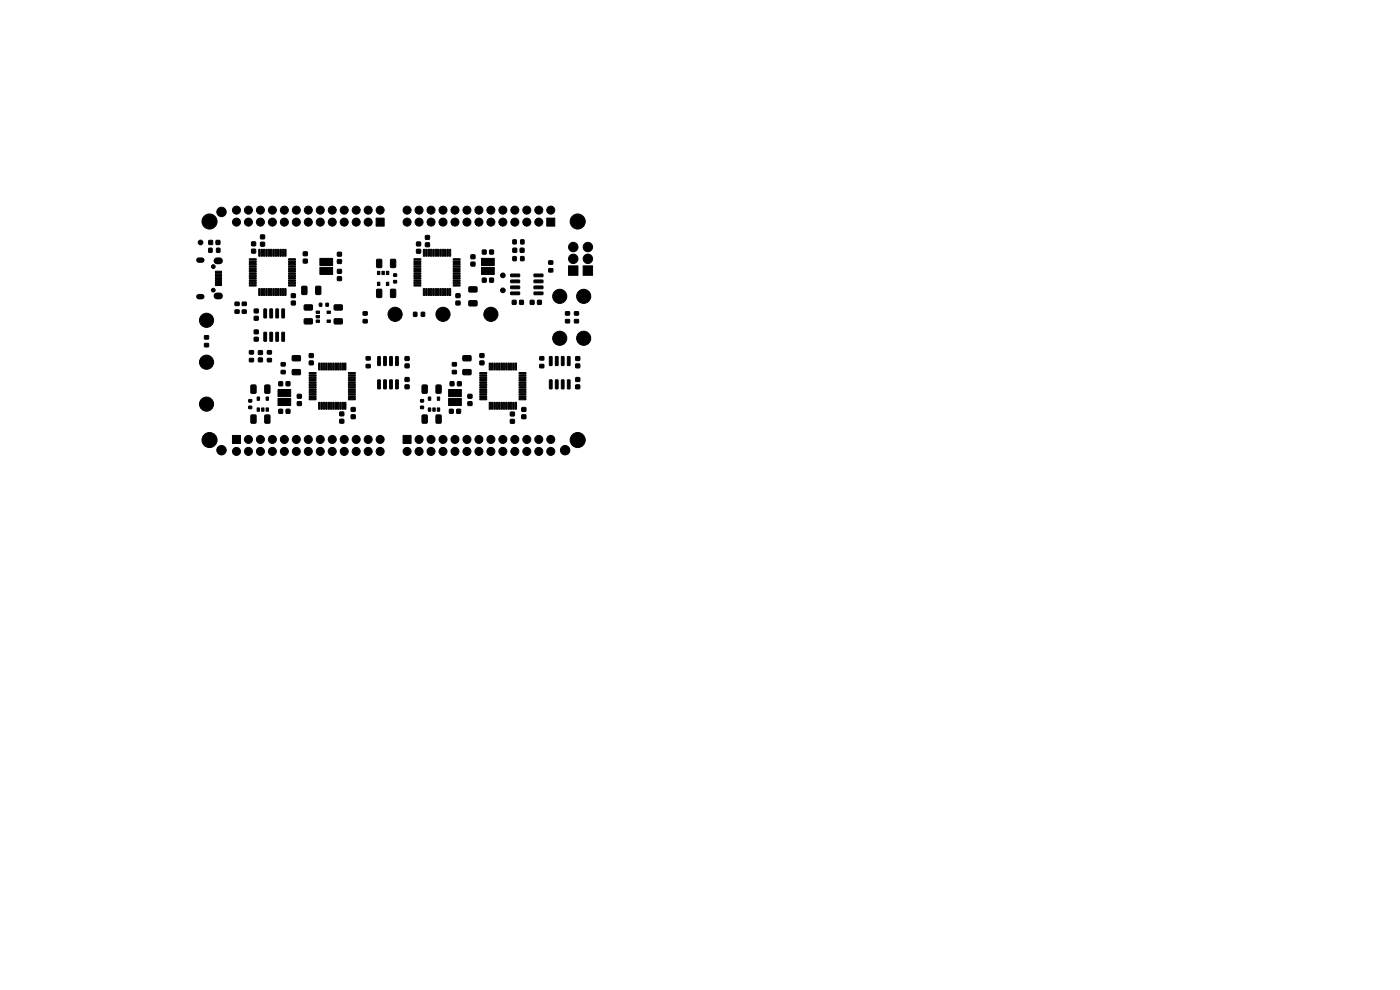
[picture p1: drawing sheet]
<svg xmlns="http://www.w3.org/2000/svg" width="297mm" height="210mm" viewBox="0 0 297 210" stroke-linecap="round" stroke-linejoin="round" font-family="sans-serif">
<g fill="#000" stroke="#000" stroke-width=".21">
<path d="M44.3 51h.8v.8h-.8zM44.3 52.7h.7v.8h-.7zM45.7 57.5h1.3v.5h-1.3zM45.7 58.2h1.3v.4h-1.3zM45.7 58.8h1.3v.5h-1.3zM45.7 59.5h1.3v.4h-1.3zM45.9 51h.7v.8h-.7zM45.9 52.7h.7v.8h-.7zM53.4 52.9h.8v.8h-.8zM53.4 51.3h.8v.8h-.8zM52.9 54.9h1.4l.1 .2-1.4 .1zM52.9 55.4h1.4l.1 .2-1.4 .1z"/>
<path d="M52.9 55.9h1.4l.1 .2-1.4 .1zM52.9 56.4h1.4l.1 .2-1.4 .1zM52.9 56.9h1.4l.1 .2-1.4 .1zM52.9 57.4h1.4l.1 .2-1.4 .1zM52.9 57.9h1.4l.1 .2-1.4 .1zM52.9 58.4h1.4l.1 .2-1.4 .1zM52.9 58.9h1.4l.1 .2-1.4 .1zM52.9 59.4h1.4l.1 .2-1.4 .1zM54.9 52.9l.3 .1-.1 1.4-.2-.1zM55.3 51.4h.8v.8h-.8zM55.3 49.9h.8v.7h-.8zM55.4 52.9l.3 .1-.1 1.4-.2-.1z"/>
<path d="M55.9 52.9l.3 .1-.1 1.4-.2-.1zM56.4 52.9l.3 .1-.1 1.4-.2-.1zM56.9 52.9l.3 .1-.1 1.4-.2-.1zM57.4 52.9l.3 .1-.1 1.4-.2-.1zM57.9 52.9l.3 .1-.1 1.4-.2-.1zM58.4 52.9l.3 .1-.1 1.4-.2-.1zM58.9 52.9l.3 .1-.1 1.4-.2-.1zM59.4 52.9l.3 .1-.1 1.4-.2-.1zM59.9 52.9l.3 .1-.1 1.4-.2-.1zM60.4 52.9l.3 .1-.1 1.4-.2-.1zM61.2 59.4h1.4l.1 .2-1.4 .1zM61.2 58.9h1.4l.1 .2-1.4 .1z"/>
<path d="M61.2 58.4h1.4l.1 .2-1.4 .1zM61.2 57.9h1.4l.1 .2-1.4 .1zM61.2 57.4h1.4l.1 .2-1.4 .1zM61.2 56.9h1.4l.1 .2-1.4 .1zM61.2 56.4h1.4l.1 .2-1.4 .1zM61.2 55.9h1.4l.1 .2-1.4 .1zM61.2 55.4h1.4l.1 .2-1.4 .1zM61.2 54.9h1.4l.1 .2-1.4 .1zM64.4 55h.8v.8h-.8zM64.4 53.5h.8v.7h-.8zM67.9 56.7h2.7v1.5h-2.7zM67.9 54.8h2.7v1.5h-2.7z"/>
<path d="M71.6 58.7h.8v.8h-.8zM71.6 57.2h.8v.7h-.8zM71.6 53.5h.8v.8h-.8zM71.6 55.1h.8v.8h-.8zM79.8 46.3h1.7v1.7h-1.7zM80.1 57.5h.5v.7h-.5zM80.1 59.9h.5v.7h-.5zM79.9 55.1l.9-.1 .2 .1v1.4l-.1 .3h-.8l-.2-.2zM81 57.5h.5v.7h-.5zM82 57.5h.5v.7h-.5zM82 59.9h.5v.7h-.5zM83.5 58.1h.6v.5h-.6z"/>
<path d="M82.9 55.1l.8-.1 .2 .1 .1 1.4-.2 .3h-.7l-.3-.2zM88.4 52.9h.8v.8h-.8zM88.4 51.4h.8v.7h-.8zM87.8 54.9h1.4l.1 .2-1.4 .1zM87.8 55.4h1.4l.1 .2-1.4 .1zM87.8 55.9h1.4l.1 .2-1.4 .1zM87.8 56.4h1.4l.1 .2-1.4 .1zM87.8 56.9h1.4l.1 .2-1.4 .1zM87.8 57.4h1.4l.1 .2-1.4 .1zM87.8 57.9h1.4l.1 .2-1.4 .1zM87.8 58.4h1.4l.1 .2-1.4 .1zM87.8 58.9h1.4l.1 .2-1.4 .1z"/>
<path d="M87.8 59.4h1.4l.1 .2-1.4 .1zM89.8 52.9l.3 .1-.1 1.4-.2-.1zM90.3 51.5h.8v.8h-.8zM90.3 50h.8v.8h-.8zM90.3 52.9l.3 .1-.1 1.4-.2-.1zM90.8 52.9l.3 .1-.1 1.4-.2-.1zM91.3 52.9l.3 .1-.1 1.4-.2-.1zM91.8 52.9l.3 .1-.1 1.4-.2-.1zM92.3 52.9l.3 .1-.1 1.4-.2-.1zM92.8 52.9l.3 .1-.1 1.4-.2-.1zM93.3 52.9l.3 .1-.1 1.4-.2-.1zM93.8 52.9l.3 .1-.1 1.4-.2-.1z"/>
<path d="M94.3 52.9l.3 .1-.1 1.4-.2-.1zM94.8 52.9l.3 .1-.1 1.4-.2-.1zM95.3 52.9l.3 .1-.1 1.4-.2-.1zM96.2 59.4h1.3l.1 .2-1.4 .1zM96.2 58.9h1.3l.1 .2-1.4 .1zM96.2 58.4h1.3l.1 .2-1.4 .1zM96.2 57.9h1.3l.1 .2-1.4 .1zM96.2 57.4h1.3l.1 .2-1.4 .1zM96.2 56.9h1.3l.1 .2-1.4 .1zM96.2 56.4h1.3l.1 .2-1.4 .1zM96.2 55.9h1.3l.1 .2-1.4 .1zM96.2 55.4h1.3l.1 .2-1.4 .1z"/>
<path d="M96.2 54.9h1.3l.1 .2-1.4 .1zM99.9 55.6h.8v.8h-.8zM99.9 54.1h.8v.8h-.8zM102.3 53.1h.8v.8h-.8zM102.3 59h.8v.8h-.8zM103.9 53.1h.8v.8h-.8zM103.9 59h.8v.8h-.8zM102.2 56.7h2.7v1.5h-2.7zM102.2 54.8h2.7v1.5h-2.7zM108.4 58.2l1.8-.1v.5l-1.8 .1zM108.4 59.4h1.8v.5l-1.8 .1zM108.8 50.9h.7v.8h-.7z"/>
<path d="M108.8 54.4h.7v.9h-.7zM108.8 52.7h.8v.8h-.8zM110.5 50.9h.6v.8h-.6zM110.4 52.7h.7v.8h-.7zM110.5 54.4h.6v.9h-.6zM113.3 59.4h1.8l.1 .5-1.8 .1zM113.3 58.2l1.8-.1 .1 .5-1.8 .1zM116 46.3h1.7v1.7h-1.7zM116.4 57h.9v.7h-.9zM116.4 55.3h.9v.7h-.9zM120.6 56.4h2v2h-2zM123.7 56.4h2v2h-2z"/>
<path d="M43.4 72.9h.8v.7h-.8zM43.4 71.2h.8v.7h-.8zM45.7 60.1h1.3v.5h-1.3zM49.9 64.1h.8v.7h-.8zM49.9 65.8h.8v.6h-.8zM51.4 65.8h.8v.6h-.8zM51.4 64.1h.8v.7h-.8zM52.9 76h.9v.7h-.9zM52.9 74.4h.9v.7h-.9zM53.9 67.1h.9v.8h-.9zM53.9 65.6h.9v.8h-.9zM52.9 59.9h1.4l.1 .2-1.4 .1z"/>
<path d="M52.9 60.4h1.4l.1 .2-1.4 .1zM53.9 70h.9v.8h-.9zM53.9 71.6h.9v.7h-.9zM54.8 76h.9v.7h-.9zM54.8 74.4h.9v.8h-.9zM54.9 61.2l.3 .1-.1 1.4-.2-.1zM55.4 61.2l.3 .1-.1 1.4-.2-.1zM55.9 61.2l.3 .1-.1 1.4-.2-.1zM56 65.6h.5v1.8h-.5zM56 70.5l.5 .1v1.8l-.5-.1zM56.4 61.2l.3 .1-.1 1.4-.2-.1zM56.9 61.2l.3 .1-.1 1.4-.2-.1z"/>
<path d="M56.7 74.4h.9v.7h-.9zM56.7 76h.9v.7h-.9zM57.3 65.6h.5l-.1 1.8h-.5zM57.3 70.5l.5 .1-.1 1.8-.5-.1zM57.4 61.2l.3 .1-.1 1.4-.2-.1zM57.9 61.2l.3 .1-.1 1.4-.2-.1zM58.4 61.2l.3 .1-.1 1.4-.2-.1zM58.5 65.6h.6l-.1 1.8h-.5zM58.5 70.5l.6 .1-.1 1.8-.5-.1zM58.9 61.2l.3 .1-.1 1.4-.2-.1zM59.4 61.2l.3 .1-.1 1.4-.2-.1zM59.7 78.6h.8v.7h-.8z"/>
<path d="M59.7 76.9h.8v.7h-.8zM59.9 61.2l.3 .1-.1 1.4-.2-.1zM59.8 65.6h.6l-.1 1.8h-.5zM59.8 70.5l.6 .1-.1 1.8-.5-.1zM60.4 61.2l.3 .1-.1 1.4-.2-.1zM62 78.4h1.6l.2 .2-.1 .8-.2 .1h-1.4l-.1-.2zM62 75.5l1.6-.1 .2 .3-.1 .7-.2 .2h-1.4l-.1-.3zM61.8 62.3h.8v.8h-.8zM61.8 63.9h.8v.8h-.8zM61.2 60.4h1.4l.1 .2-1.4 .1zM61.2 59.9h1.4l.1 .2-1.4 .1zM64.1 60.8l.8-.1 .2 .1v1.4l-.1 .3h-.8l-.2-.2z"/>
<path d="M65.6 79h1.4l.1 .2-1.4 .1zM65.6 79.5h1.4l.1 .2-1.4 .1zM65.6 76.6h.8v.8h-.8zM65.6 75h.8v.8h-.8zM64.6 64.7h1.6l.1 .2v.7l-.2 .2h-1.4l-.2-.3zM64.6 67.7l1.6-.1 .1 .2v.8l-.2 .1h-1.4l-.2-.2zM67 60.8l.8-.1 .3 .1v1.4l-.2 .3h-.7l-.2-.2zM67.1 66h.7v.5h-.7zM67.1 66.9h.7v.5h-.7zM67.1 67.9h.7v.5h-.7zM67.6 77l.3 .1-.1 1.4-.2-.1zM68.1 77l.3 .1-.1 1.4-.2-.1z"/>
<path d="M67.8 64.3h.5v.6h-.5zM68.6 77l.3 .1-.1 1.4-.2-.1zM69.1 77l.3 .1-.1 1.4-.2-.1zM69.4 67.9h.7v.5h-.7zM69.4 66h.7v.5h-.7zM69.6 77l.3 .1-.1 1.4-.2-.1zM69.2 64.3h.5v.6h-.5zM70.1 77l.3 .1-.1 1.4-.2-.1zM70.6 77l.3 .1-.1 1.4-.2-.1zM71.1 77l.3 .1-.1 1.4-.2-.1zM71.6 77l.3 .1-.1 1.4-.2-.1zM72.1 77l.3 .1-.1 1.4-.2-.1z"/>
<path d="M70.9 64.7h1.6l.2 .2-.1 .7-.2 .2h-1.4l-.1-.3zM70.9 67.7l1.6-.1 .2 .2-.1 .8-.2 .1h-1.4l-.1-.2zM72.6 77l.3 .1-.1 1.4-.2-.1zM73.1 77l.3 .1-.1 1.4-.2-.1zM73.9 79.5h1.4l.1 .2-1.4 .1zM73.9 79h1.4l.1 .2-1.4 .1zM77.1 66.1h.8v.7h-.8zM77.1 67.8h.8v.7h-.8zM77.7 75.7h.8v.7h-.8zM77.7 77.3h.8v.7h-.8zM80.1 75.7h.6l-.1 1.8h-.5zM79.9 61.4l.9-.1 .2 .2v1.4l-.1 .2h-.8l-.2-.1z"/>
<path d="M81.4 75.7h.6l-.1 1.8h-.5zM82.7 75.7h.5v1.8h-.5zM83.5 59.5h.6v.5h-.6zM82.9 61.4l.8-.1 .2 .2 .1 1.4-.2 .2h-.7l-.3-.1zM84 75.7h.5l-.1 1.8h-.5zM86 75.7h.8v.7h-.8zM86 77.2h.8v.8h-.8zM87.7 66.3h.7v.8h-.7zM87.8 59.9h1.4l.1 .2-1.4 .1zM87.8 60.4h1.4l.1 .2-1.4 .1zM89.8 61.2l.3 .1-.1 1.4-.2-.1zM89.4 66.3h.7v.8h-.7z"/>
<path d="M90.3 61.2l.3 .1-.1 1.4-.2-.1zM90.8 61.2l.3 .1-.1 1.4-.2-.1zM91.3 61.2l.3 .1-.1 1.4-.2-.1zM91.8 61.2l.3 .1-.1 1.4-.2-.1zM92.3 61.2l.3 .1-.1 1.4-.2-.1zM92.8 61.2l.3 .1-.1 1.4-.2-.1zM93.3 61.2l.3 .1-.1 1.4-.2-.1zM93.8 61.2l.3 .1-.1 1.4-.2-.1zM94.3 61.2l.3 .1-.1 1.4-.2-.1zM94.8 61.2l.3 .1-.1 1.4-.2-.1zM95.3 61.2l.3 .1-.1 1.4-.2-.1zM96 78.6h.8v.7h-.8z"/>
<path d="M96 76.9h.8v.7h-.8zM96.7 62.3h.9v.8h-.9zM96.7 63.9h.9v.8h-.9zM96.2 60.4h1.3l.1 .2-1.4 .1zM96.2 59.9h1.3l.1 .2-1.4 .1zM98.2 78.4h1.6l.2 .2-.1 .8-.2 .1h-1.4l-.1-.2zM98.2 75.5l1.6-.1 .2 .3-.1 .7-.2 .2h-1.4l-.1-.3zM99.5 60.9l1.6-.1 .1 .3v.7l-.2 .2-1.4-.1-.2-.2zM99.5 63.8h1.6l.1 .2v.8l-.2 .1h-1.4l-.2-.2zM101.8 79h1.4l.1 .2-1.4 .1zM101.8 79.5h1.4l.1 .2-1.4 .1zM101.8 76.6h.8v.8h-.8z"/>
<path d="M101.8 75h.8v.8h-.8zM103.8 77l.3 .1-.1 1.4-.2-.1zM104.3 77l.3 .1-.1 1.4-.2-.1zM104.8 77l.3 .1-.1 1.4-.2-.1zM105.3 77l.3 .1-.1 1.4-.2-.1zM105.8 77l.3 .1-.1 1.4-.2-.1zM106.3 77l.3 .1-.1 1.4-.2-.1zM106.8 77l.3 .1-.1 1.4-.2-.1zM107.3 77l.3 .1-.1 1.4-.2-.1zM107.8 77l.3 .1-.1 1.4-.2-.1zM108.3 77l.3 .1-.1 1.4-.2-.1zM108.4 60.7h1.8v.5h-1.8z"/>
<path d="M108.4 62l1.8-.1v.5l-1.8 .1zM108.8 77l.3 .1-.1 1.4-.2-.1zM109.3 77l.3 .1-.1 1.4-.2-.1zM108.7 63.7h.8v.8h-.8zM110.1 79.5h1.4l.1 .2-1.4 .1zM110.1 79h1.4l.1 .2-1.4 .1zM110.2 63.7h.8v.8h-.8zM113.3 62l1.8-.1 .1 .5-1.8 .1zM113.3 60.7h1.8l.1 .5h-1.8zM112.5 63.7h.8v.8h-.8zM114.1 63.7h.7v.8h-.7zM114.5 75.7h.9v.7h-.9z"/>
<path d="M114.5 77.3h.9v.7h-.9zM116.6 75.7h.5l-.1 1.8h-.4zM117.9 75.7h.5l-.1 1.8h-.5zM119.1 75.7h.6l-.1 1.8h-.5zM120.4 75.7h.5v1.8h-.5zM120 66.1h.8v.7h-.8zM120 67.8h.8v.7h-.8zM122.1 77.2h.9v.8h-.9zM122.1 75.7h.9v.7h-.9zM121.9 66.1h.8v.7h-.8zM121.9 67.8h.8v.7h-.8zM49.3 92.4h1.7v1.7h-1.7z"/>
<path d="M53.3 88.1l.8-.1 .2 .2v1.3l-.1 .3h-.8l-.2-.2zM53.3 81.7h.8l.2 .1v1.4l-.1 .2h-.8l-.2-.1zM52.8 86.2h.6v.5h-.6zM52.8 84.8h.6v.5h-.6zM54.5 86.5h.6v.7h-.6zM54.5 84.2h.6v.7h-.6zM55.5 86.5h.5v.7h-.5zM56.2 88.1l.8-.1 .3 .2v1.3l-.2 .3h-.7l-.2-.2zM56.2 81.7h.8l.3 .1v1.4l-.2 .2h-.7l-.2-.1zM56.4 86.5h.6v.7h-.6zM56.4 84.2h.6v.7h-.6zM59 82.6h2.7v1.5h-2.7z"/>
<path d="M59 84.5h2.7v1.5h-2.7zM59.2 86.8h.7v.9h-.7zM59.2 81h.7v.8h-.7zM60.7 86.8h.8v.9h-.8zM60.7 81h.8v.8h-.8zM63.1 83.7h.8v.7h-.8zM63.1 85.2h.8v.8h-.8zM65.6 80h1.4l.1 .2-1.4 .1zM65.6 80.5h1.4l.1 .2-1.4 .1zM65.6 81h1.4l.1 .2-1.4 .1zM65.6 81.5h1.4l.1 .2-1.4 .1zM65.6 82h1.4l.1 .2-1.4 .1z"/>
<path d="M65.6 82.5h1.4l.1 .2-1.4 .1zM65.6 83h1.4l.1 .2-1.4 .1zM65.6 83.5h1.4l.1 .2-1.4 .1zM65.6 84h1.4l.1 .2-1.4 .1zM65.6 84.5h1.4l.1 .2-1.4 .1zM67.6 85.4h.3l-.1 1.4-.2-.1zM68.1 85.4h.3l-.1 1.4-.2-.1zM68.6 85.4h.3l-.1 1.4-.2-.1zM69.1 85.4h.3l-.1 1.4-.2-.1zM69.6 85.4h.3l-.1 1.4-.2-.1zM70.1 85.4h.3l-.1 1.4-.2-.1zM70.6 85.4h.3l-.1 1.4-.2-.1z"/>
<path d="M71.1 85.4h.3l-.1 1.4-.2-.1zM71.6 85.4h.3l-.1 1.4-.2-.1zM72.1 85.4h.3l-.1 1.4-.2-.1zM72.6 85.4h.3l-.1 1.4-.2-.1zM72.1 87.4h.8v.8h-.8zM72.1 89h.8v.7h-.8zM73.1 85.4h.3l-.1 1.4-.2-.1zM73.9 84.5h1.4l.1 .2-1.4 .1zM73.9 84h1.4l.1 .2-1.4 .1zM73.9 83.5h1.4l.1 .2-1.4 .1zM73.9 83h1.4l.1 .2-1.4 .1zM73.9 82.5h1.4l.1 .2-1.4 .1z"/>
<path d="M73.9 82h1.4l.1 .2-1.4 .1zM73.9 81.5h1.4l.1 .2-1.4 .1zM73.9 81h1.4l.1 .2-1.4 .1zM73.9 80.5h1.4l.1 .2-1.4 .1zM73.9 80h1.4l.1 .2-1.4 .1zM74.5 86.5h.8v.7h-.8zM74.5 88h.8v.8h-.8zM80.1 80.6l.6 .1-.1 1.8-.5-.1zM81.4 80.6l.6 .1-.1 1.8-.5-.1zM82.7 80.6l.5 .1v1.8l-.5-.1zM84 80.6l.5 .1-.1 1.8-.5-.1zM86 80.1h.8v.8h-.8z"/>
<path d="M86 81.7h.8v.7h-.8zM85.5 92.4h1.7v1.7h-1.7zM89.6 81.7h.8l.2 .1 .1 1.4-.2 .2h-.7l-.3-.1zM89.6 88.1l.8-.1 .2 .2 .1 1.3-.2 .3h-.7l-.3-.2zM89.2 86.2h.6v.5h-.6zM89.2 84.8h.6v.5h-.6zM90.9 86.5h.5v.7h-.5zM90.9 84.2h.5v.7h-.5zM91.8 86.5h.5v.7h-.5zM92.5 81.7h.9l.2 .1v1.4l-.1 .2h-.8l-.2-.1zM92.5 88.1l.9-.1 .2 .2v1.3l-.1 .3h-.8l-.2-.2zM92.8 86.5h.5v.7h-.5z"/>
<path d="M92.8 84.2h.5v.7h-.5zM95.2 82.6h2.7v1.5h-2.7zM95.2 84.5h2.7v1.5h-2.7zM95.4 86.8h.7v.9h-.7zM95.5 81h.8v.8h-.8zM96.9 86.8h.8v.9h-.8zM97.1 81h.7v.8h-.7zM99.3 83.7h.8v.7h-.8zM99.3 85.2h.8v.8h-.8zM101.8 80h1.4l.1 .2-1.4 .1zM101.8 80.5h1.4l.1 .2-1.4 .1zM101.8 81h1.4l.1 .2-1.4 .1z"/>
<path d="M101.8 81.5h1.4l.1 .2-1.4 .1zM101.8 82h1.4l.1 .2-1.4 .1zM101.8 82.5h1.4l.1 .2-1.4 .1zM101.8 83h1.4l.1 .2-1.4 .1zM101.8 83.5h1.4l.1 .2-1.4 .1zM101.8 84h1.4l.1 .2-1.4 .1zM101.8 84.5h1.4l.1 .2-1.4 .1zM103.8 85.4h.3l-.1 1.4-.2-.1zM104.3 85.4h.3l-.1 1.4-.2-.1zM104.8 85.4h.3l-.1 1.4-.2-.1zM105.3 85.4h.3l-.1 1.4-.2-.1zM105.8 85.4h.3l-.1 1.4-.2-.1z"/>
<path d="M106.3 85.4h.3l-.1 1.4-.2-.1zM106.8 85.4h.3l-.1 1.4-.2-.1zM107.3 85.4h.3l-.1 1.4-.2-.1zM107.8 85.4h.3l-.1 1.4-.2-.1zM108.3 85.4h.3l-.1 1.4-.2-.1zM108.8 85.4h.3l-.1 1.4-.2-.1zM108.3 87.4h.8v.8h-.8zM108.3 89h.8v.8h-.8zM109.3 85.4h.3l-.1 1.4-.2-.1zM110.1 84.5h1.4l.1 .2-1.4 .1zM110.1 84h1.4l.1 .2-1.4 .1zM110.1 83.5h1.4l.1 .2-1.4 .1z"/>
<path d="M110.1 83h1.4l.1 .2-1.4 .1zM110.1 82.5h1.4l.1 .2-1.4 .1zM110.1 82h1.4l.1 .2-1.4 .1zM110.1 81.5h1.4l.1 .2-1.4 .1zM110.1 81h1.4l.1 .2-1.4 .1zM110.1 80.5h1.4l.1 .2-1.4 .1zM110.1 80h1.4l.1 .2-1.4 .1zM110.7 86.5h.8v.7h-.8zM110.7 88h.8v.8h-.8zM116.6 80.6l.5 .1-.1 1.8-.4-.1zM117.9 80.6l.5 .1-.1 1.8-.5-.1zM119.1 80.6l.6 .1-.1 1.8-.5-.1z"/>
<path d="M120.4 80.6l.5 .1v1.8l-.5-.1zM122.1 80.1h.9v.8h-.9zM122.1 81.7h.9v.7h-.9z"/>
<circle cx="42.5" cy="51.4" r=".5"/>
<circle cx="44.4" cy="47" r="1.6"/>
<circle cx="45.2" cy="56.6" r=".4"/>
<circle cx="47" cy="45" r="1"/>
<circle cx="50.2" cy="47.1" r=".85"/>
<circle cx="50.2" cy="44.6" r=".85"/>
<circle cx="52.7" cy="44.6" r=".85"/>
<circle cx="52.7" cy="47.1" r=".85"/>
<circle cx="55.2" cy="47.1" r=".85"/>
<circle cx="55.2" cy="44.6" r=".85"/>
<circle cx="57.8" cy="47.1" r=".85"/>
<circle cx="57.8" cy="44.6" r=".85"/>
<circle cx="60.3" cy="44.6" r=".85"/>
<circle cx="60.3" cy="47.1" r=".85"/>
<circle cx="62.9" cy="47.1" r=".85"/>
<circle cx="62.9" cy="44.6" r=".85"/>
<circle cx="65.4" cy="47.1" r=".85"/>
<circle cx="65.4" cy="44.6" r=".85"/>
<circle cx="67.9" cy="47.1" r=".85"/>
<circle cx="67.9" cy="44.6" r=".85"/>
<circle cx="70.5" cy="44.6" r=".85"/>
<circle cx="70.5" cy="47.1" r=".85"/>
<circle cx="73" cy="44.6" r=".85"/>
<circle cx="73" cy="47.1" r=".85"/>
<circle cx="75.6" cy="44.6" r=".85"/>
<circle cx="75.6" cy="47.1" r=".85"/>
<circle cx="78.1" cy="47.1" r=".85"/>
<circle cx="78.1" cy="44.6" r=".85"/>
<circle cx="80.6" cy="44.6" r=".85"/>
<circle cx="86.4" cy="44.6" r=".85"/>
<circle cx="86.4" cy="47.1" r=".85"/>
<circle cx="88.9" cy="47.1" r=".85"/>
<circle cx="88.9" cy="44.6" r=".85"/>
<circle cx="91.4" cy="44.6" r=".85"/>
<circle cx="91.4" cy="47.1" r=".85"/>
<circle cx="94" cy="44.6" r=".85"/>
<circle cx="94" cy="47.1" r=".85"/>
<circle cx="96.5" cy="47.1" r=".85"/>
<circle cx="96.5" cy="44.6" r=".85"/>
<circle cx="99.1" cy="44.6" r=".85"/>
<circle cx="99.1" cy="47.1" r=".85"/>
<circle cx="101.6" cy="47.1" r=".85"/>
<circle cx="101.6" cy="44.6" r=".85"/>
<circle cx="104.1" cy="44.6" r=".85"/>
<circle cx="104.1" cy="47.1" r=".85"/>
<circle cx="106.7" cy="58.4" r=".5"/>
<circle cx="106.7" cy="44.6" r=".85"/>
<circle cx="106.7" cy="47.1" r=".85"/>
<circle cx="109.2" cy="47.1" r=".85"/>
<circle cx="109.2" cy="44.6" r=".85"/>
<circle cx="111.8" cy="47.1" r=".85"/>
<circle cx="111.8" cy="44.6" r=".85"/>
<circle cx="114.3" cy="44.6" r=".85"/>
<circle cx="114.3" cy="47.1" r=".85"/>
<circle cx="116.8" cy="44.6" r=".85"/>
<circle cx="121.6" cy="52.4" r="1"/>
<circle cx="121.6" cy="54.9" r="1"/>
<circle cx="122.6" cy="47" r="1.6"/>
<circle cx="124.7" cy="52.4" r="1"/>
<circle cx="124.7" cy="54.9" r="1"/>
<circle cx="43.8" cy="67.9" r="1.5"/>
<circle cx="43.8" cy="76.8" r="1.5"/>
<circle cx="45.2" cy="61.6" r=".4"/>
<circle cx="83.8" cy="66.7" r="1.5"/>
<circle cx="94" cy="66.7" r="1.5"/>
<circle cx="104.1" cy="66.7" r="1.5"/>
<circle cx="106.7" cy="61.6" r=".5"/>
<circle cx="118.7" cy="71.8" r="1.5"/>
<circle cx="118.7" cy="62.9" r="1.5"/>
<circle cx="123.8" cy="62.9" r="1.5"/>
<circle cx="123.8" cy="71.8" r="1.5"/>
<circle cx="43.8" cy="85.7" r="1.5"/>
<circle cx="44.4" cy="93.3" r="1.6"/>
<circle cx="47" cy="95.5" r="1"/>
<circle cx="50.2" cy="95.8" r=".85"/>
<circle cx="52.7" cy="93.2" r=".85"/>
<circle cx="52.7" cy="95.8" r=".85"/>
<circle cx="55.2" cy="95.8" r=".85"/>
<circle cx="55.2" cy="93.2" r=".85"/>
<circle cx="57.8" cy="93.2" r=".85"/>
<circle cx="57.8" cy="95.8" r=".85"/>
<circle cx="60.3" cy="93.2" r=".85"/>
<circle cx="60.3" cy="95.8" r=".85"/>
<circle cx="62.9" cy="93.2" r=".85"/>
<circle cx="62.9" cy="95.8" r=".85"/>
<circle cx="65.4" cy="95.8" r=".85"/>
<circle cx="65.4" cy="93.2" r=".85"/>
<circle cx="67.9" cy="93.2" r=".85"/>
<circle cx="67.9" cy="95.8" r=".85"/>
<circle cx="70.5" cy="95.8" r=".85"/>
<circle cx="70.5" cy="93.2" r=".85"/>
<circle cx="73" cy="95.8" r=".85"/>
<circle cx="73" cy="93.2" r=".85"/>
<circle cx="75.6" cy="93.2" r=".85"/>
<circle cx="75.6" cy="95.8" r=".85"/>
<circle cx="78.1" cy="93.2" r=".85"/>
<circle cx="78.1" cy="95.8" r=".85"/>
<circle cx="80.6" cy="93.2" r=".85"/>
<circle cx="80.6" cy="95.8" r=".85"/>
<circle cx="86.4" cy="95.8" r=".85"/>
<circle cx="88.9" cy="93.2" r=".85"/>
<circle cx="88.9" cy="95.8" r=".85"/>
<circle cx="91.4" cy="95.8" r=".85"/>
<circle cx="91.4" cy="93.2" r=".85"/>
<circle cx="94" cy="93.2" r=".85"/>
<circle cx="94" cy="95.8" r=".85"/>
<circle cx="96.5" cy="95.8" r=".85"/>
<circle cx="96.5" cy="93.2" r=".85"/>
<circle cx="99.1" cy="95.8" r=".85"/>
<circle cx="99.1" cy="93.2" r=".85"/>
<circle cx="101.6" cy="93.2" r=".85"/>
<circle cx="101.6" cy="95.8" r=".85"/>
<circle cx="104.1" cy="93.2" r=".85"/>
<circle cx="104.1" cy="95.8" r=".85"/>
<circle cx="106.7" cy="93.2" r=".85"/>
<circle cx="106.7" cy="95.8" r=".85"/>
<circle cx="109.2" cy="95.8" r=".85"/>
<circle cx="109.2" cy="93.2" r=".85"/>
<circle cx="111.8" cy="93.2" r=".85"/>
<circle cx="111.8" cy="95.8" r=".85"/>
<circle cx="114.3" cy="93.2" r=".85"/>
<circle cx="114.3" cy="95.8" r=".85"/>
<circle cx="116.8" cy="95.8" r=".85"/>
<circle cx="116.8" cy="93.2" r=".85"/>
<circle cx="119.9" cy="95.5" r="1"/>
<circle cx="122.6" cy="93.3" r="1.6"/>
</g>
<path d="M42.2 55.2h.6M42.2 62.9h.6" fill="none" stroke="#000" stroke-width="1.2"/>
<path d="M46 55.3h.6M46 62.8h.6" fill="none" stroke="#000" stroke-width="1.4"/>
</svg>
